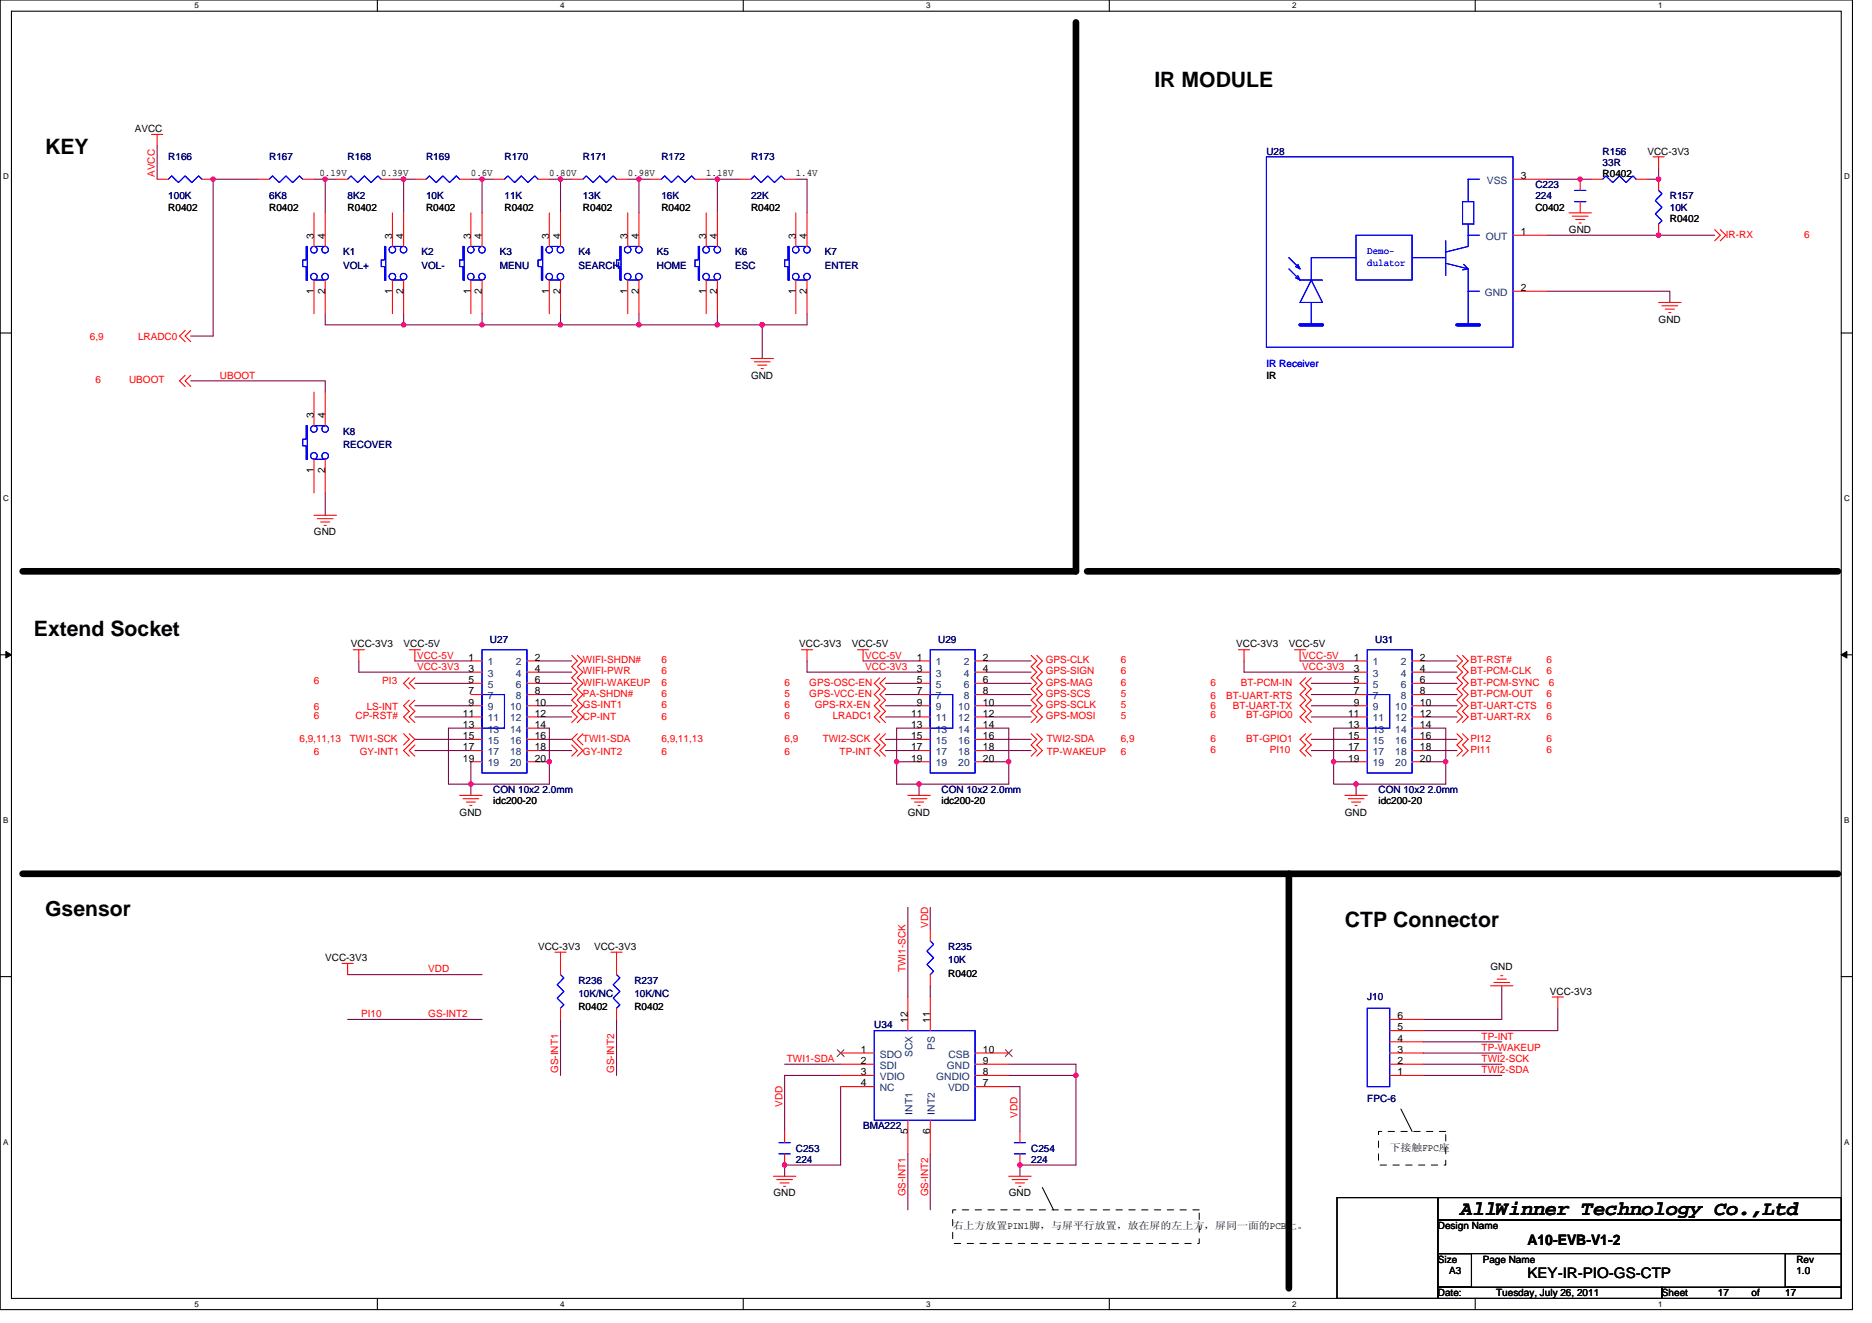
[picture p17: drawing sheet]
<svg xmlns="http://www.w3.org/2000/svg" width="297mm" height="210mm" viewBox="0 0 297 210" stroke-linecap="round" stroke-linejoin="round" font-family="sans-serif">
<defs><g id="words">
<g font-size="3.4">
<text x="183.2" y="13.8">IR MODULE</text>
<text x="7.2" y="24.4">KEY</text>
<text x="5.4" y="100.9">Extend Socket</text>
<text x="7.2" y="145.4">Gsensor</text>
<text x="213.4" y="147.1">CTP Connector</text>
</g>
<text font-size="3.2" x="231.7" y="192.8">AllWinner Technology Co.,Ltd</text>
<g font-size="2.3">
<text x="242.4" y="197.5">A10-EVB-V1-2</text>
<text x="242.4" y="202.8">KEY-IR-PIO-GS-CTP</text>
</g>
<g font-size="1.6">
<text x="21.4" y="21">AVCC</text>
<text x="50.7" y="27.9">0.19V</text>
<text x="60.5" y="27.9">0.39V</text>
<text x="74.7" y="27.9">0.6V</text>
<text x="87.2" y="27.9">0.80V</text>
<text x="99.6" y="27.9">0.98V</text>
<text x="112.1" y="27.9">1.18V</text>
<text x="126.3" y="27.9">1.4V</text>
<text x="241.3" y="28.4">3</text>
<text x="254.3" y="28.1">R0402</text>
<text x="261.4" y="24.5">VCC-3V3</text>
<text x="26.7" y="33.4">R0402</text>
<text x="42.7" y="33.4">R0402</text>
<text x="55.2" y="33.4">R0402</text>
<text x="67.6" y="33.4">R0402</text>
<text x="80" y="33.4">R0402</text>
<text x="92.5" y="33.4">R0402</text>
<text x="104.9" y="33.4">R0402</text>
<text x="119.2" y="33.4">R0402</text>
<text x="243.6" y="33.4">C0402</text>
<text x="265" y="35.2">R0402</text>
<text x="49.8" y="37.9" transform="rotate(-90 49.8 37.9)">3</text>
<text x="51.6" y="37.9" transform="rotate(-90 51.6 37.9)">4</text>
<text x="62.2" y="37.9" transform="rotate(-90 62.2 37.9)">3</text>
<text x="64" y="37.9" transform="rotate(-90 64 37.9)">4</text>
<text x="74.7" y="37.9" transform="rotate(-90 74.7 37.9)">3</text>
<text x="76.5" y="37.9" transform="rotate(-90 76.5 37.9)">4</text>
<text x="87.1" y="37.9" transform="rotate(-90 87.1 37.9)">3</text>
<text x="88.9" y="37.9" transform="rotate(-90 88.9 37.9)">4</text>
<text x="99.6" y="37.9" transform="rotate(-90 99.6 37.9)">3</text>
<text x="101.4" y="37.9" transform="rotate(-90 101.4 37.9)">4</text>
<text x="112" y="37.9" transform="rotate(-90 112 37.9)">3</text>
<text x="113.8" y="37.9" transform="rotate(-90 113.8 37.9)">4</text>
<text x="126.3" y="37.9" transform="rotate(-90 126.3 37.9)">3</text>
<text x="128" y="37.9" transform="rotate(-90 128 37.9)">4</text>
<text x="241.3" y="37.3">1</text>
<text x="249" y="37">GND</text>
<text x="49.8" y="46.6" transform="rotate(-90 49.8 46.6)">1</text>
<text x="51.6" y="46.6" transform="rotate(-90 51.6 46.6)">2</text>
<text x="62.2" y="46.6" transform="rotate(-90 62.2 46.6)">1</text>
<text x="64" y="46.6" transform="rotate(-90 64 46.6)">2</text>
<text x="74.7" y="46.6" transform="rotate(-90 74.7 46.6)">1</text>
<text x="76.5" y="46.6" transform="rotate(-90 76.5 46.6)">2</text>
<text x="87.1" y="46.6" transform="rotate(-90 87.1 46.6)">1</text>
<text x="88.9" y="46.6" transform="rotate(-90 88.9 46.6)">2</text>
<text x="99.6" y="46.6" transform="rotate(-90 99.6 46.6)">1</text>
<text x="101.4" y="46.6" transform="rotate(-90 101.4 46.6)">2</text>
<text x="112" y="46.6" transform="rotate(-90 112 46.6)">1</text>
<text x="113.8" y="46.6" transform="rotate(-90 113.8 46.6)">2</text>
<text x="126.3" y="46.6" transform="rotate(-90 126.3 46.6)">1</text>
<text x="128" y="46.6" transform="rotate(-90 128 46.6)">2</text>
<text x="241.3" y="46.2">2</text>
<text x="263.2" y="51.2">GND</text>
<text x="119.2" y="60.1">GND</text>
<text x="201" y="60.1">IR</text>
<text x="49.8" y="66.3" transform="rotate(-90 49.8 66.3)">3</text>
<text x="51.6" y="66.3" transform="rotate(-90 51.6 66.3)">4</text>
<text x="49.8" y="75.1" transform="rotate(-90 49.8 75.1)">1</text>
<text x="51.6" y="75.1" transform="rotate(-90 51.6 75.1)">2</text>
<text x="49.8" y="85">GND</text>
<text x="55.7" y="102.8">VCC-3V3</text>
<text x="64" y="102.8">VCC-5V</text>
<text x="74.4" y="104.9">1</text>
<text x="74.4" y="106.7">3</text>
<text x="84.9" y="104.9">2</text>
<text x="84.9" y="106.7">4</text>
<text x="126.8" y="102.8">VCC-3V3</text>
<text x="135.2" y="102.8">VCC-5V</text>
<text x="145.5" y="104.9">1</text>
<text x="145.5" y="106.7">3</text>
<text x="156" y="104.9">2</text>
<text x="156" y="106.7">4</text>
<text x="196.1" y="102.8">VCC-3V3</text>
<text x="204.5" y="102.8">VCC-5V</text>
<text x="214.8" y="104.9">1</text>
<text x="214.8" y="106.7">3</text>
<text x="225.3" y="104.9">2</text>
<text x="225.3" y="106.7">4</text>
<text x="73.5" y="113.8">11</text>
<text x="74.4" y="108.4">5</text>
<text x="74.4" y="110.2">7</text>
<text x="74.4" y="112">9</text>
<text x="84.9" y="112">10</text>
<text x="84.9" y="113.8">12</text>
<text x="84.9" y="108.4">6</text>
<text x="84.9" y="110.2">8</text>
<text x="144.6" y="113.8">11</text>
<text x="145.5" y="108.4">5</text>
<text x="145.5" y="110.2">7</text>
<text x="145.5" y="112">9</text>
<text x="156" y="112">10</text>
<text x="156" y="113.8">12</text>
<text x="156" y="108.4">6</text>
<text x="156" y="110.2">8</text>
<text x="213.9" y="113.8">11</text>
<text x="214.8" y="108.4">5</text>
<text x="214.8" y="110.2">7</text>
<text x="214.8" y="112">9</text>
<text x="225.3" y="112">10</text>
<text x="225.3" y="113.8">12</text>
<text x="225.3" y="108.4">6</text>
<text x="225.3" y="110.2">8</text>
<text x="73.5" y="115.5">13</text>
<text x="73.5" y="117.3">15</text>
<text x="73.5" y="119.1">17</text>
<text x="84.9" y="115.5">14</text>
<text x="84.9" y="117.3">16</text>
<text x="84.9" y="119.1">18</text>
<text x="144.6" y="115.5">13</text>
<text x="144.6" y="117.3">15</text>
<text x="144.6" y="119.1">17</text>
<text x="156" y="115.5">14</text>
<text x="156" y="117.3">16</text>
<text x="156" y="119.1">18</text>
<text x="213.9" y="115.5">13</text>
<text x="213.9" y="117.3">15</text>
<text x="213.9" y="119.1">17</text>
<text x="225.3" y="115.5">14</text>
<text x="225.3" y="117.3">16</text>
<text x="225.3" y="119.1">18</text>
<text x="73.5" y="120.9">19</text>
<text x="84.9" y="120.9">20</text>
<text x="144.6" y="120.9">19</text>
<text x="156" y="120.9">20</text>
<text x="213.9" y="120.9">19</text>
<text x="225.3" y="120.9">20</text>
<text x="72.9" y="129.4">GND</text>
<text x="78.3" y="127.7">idc200-20</text>
<text x="144.1" y="129.4">GND</text>
<text x="149.4" y="127.7">idc200-20</text>
<text x="213.4" y="129.4">GND</text>
<text x="218.7" y="127.7">idc200-20</text>
<text x="51.6" y="152.5">VCC-3V3</text>
<text x="85.4" y="150.8">VCC-3V3</text>
<text x="94.3" y="150.8">VCC-3V3</text>
<text x="150.4" y="155">R0402</text>
<text x="236.5" y="154">GND</text>
<text x="91.8" y="160.4">R0402</text>
<text x="100.7" y="160.4">R0402</text>
<text x="221.8" y="161.8">6</text>
<text x="245.9" y="157.9">VCC-3V3</text>
<text x="136.6" y="167.1">1</text>
<text x="144" y="162.3" transform="rotate(-90 144 162.3)">12</text>
<text x="147.6" y="162.3" transform="rotate(-90 147.6 162.3)">11</text>
<text x="156" y="167.1">10</text>
<text x="221.8" y="167.1">3</text>
<text x="221.8" y="165.3">4</text>
<text x="221.8" y="163.6">5</text>
<text x="136.6" y="168.9">2</text>
<text x="136.6" y="170.7">3</text>
<text x="136.6" y="172.4">4</text>
<text x="156" y="168.9">9</text>
<text x="156" y="170.7">8</text>
<text x="156" y="172.4">7</text>
<text x="221.8" y="170.7">1</text>
<text x="221.8" y="168.9">2</text>
<text x="144" y="180" transform="rotate(-90 144 180)">5</text>
<text x="147.6" y="180" transform="rotate(-90 147.6 180)">6</text>
<text x="220.5" y="182.6">下接触FPC座</text>
<text x="122.7" y="189.9">GND</text>
<text x="160.1" y="189.9">GND</text>
<text x="151.2" y="195.1">右上方放置PIN1脚，与屏平行放置，放在屏的左上方，屏同一面的PCB上。</text>
<text x="228.2" y="195.1">Design Name</text>
<text x="228.2" y="200.4">Size</text>
<text x="229.9" y="202.2">A3</text>
<text x="235.3" y="200.4">Page Name</text>
<text x="285" y="200.4">Rev</text>
<text x="285" y="202.2">1.0</text>
<text x="228.2" y="205.7">Date:</text>
<text x="237.4" y="205.7">Tuesday, July 26, 2011</text>
<text x="263.7" y="205.7">Sheet</text>
<text x="272.6" y="205.7">17</text>
<text x="277.9" y="205.7">of</text>
<text x="283.3" y="205.7">17</text>
</g>
<g font-size="1.6" fill="#f00">
<text x="24.6" y="28.1" transform="rotate(-90 24.6 28.1)">AVCC</text>
<text x="273.9" y="37.7">IR-RX</text>
<text x="286.3" y="37.7">6</text>
<text x="14.3" y="54">6,9</text>
<text x="21.9" y="54">LRADC0</text>
<text x="15.2" y="60.8">6</text>
<text x="20.5" y="60.8">UBOOT</text>
<text x="34.9" y="60.1">UBOOT</text>
<text x="66.2" y="106.3">VCC-3V3</text>
<text x="66.2" y="104.5">VCC-5V</text>
<text x="92.5" y="107">WIFI-PWR</text>
<text x="92.5" y="105.3">WIFI-SHDN#</text>
<text x="104.9" y="105.3">6</text>
<text x="104.9" y="107">6</text>
<text x="137.3" y="106.3">VCC-3V3</text>
<text x="137.3" y="104.5">VCC-5V</text>
<text x="165.9" y="105.3">GPS-CLK</text>
<text x="165.9" y="107">GPS-SIGN</text>
<text x="177.8" y="105.3">6</text>
<text x="177.8" y="107">6</text>
<text x="206.6" y="106.3">VCC-3V3</text>
<text x="206.6" y="104.5">VCC-5V</text>
<text x="233.3" y="107">BT-PCM-CLK</text>
<text x="233.3" y="105.3">BT-RST#</text>
<text x="245.4" y="107">6</text>
<text x="245.4" y="105.3">6</text>
<text x="49.8" y="112.7">6</text>
<text x="49.8" y="108.6">6</text>
<text x="58.2" y="112.7">LS-INT</text>
<text x="60.7" y="108.6">PI3</text>
<text x="92.5" y="110.6">PA-SHDN#</text>
<text x="92.5" y="108.8">WIFI-WAKEUP</text>
<text x="92.5" y="112.4">GS-INT1</text>
<text x="104.9" y="110.6">6</text>
<text x="104.9" y="108.8">6</text>
<text x="104.9" y="112.4">6</text>
<text x="124.5" y="108.8">6</text>
<text x="124.5" y="110.6">5</text>
<text x="124.5" y="112.4">6</text>
<text x="128.4" y="108.8">GPS-OSC-EN</text>
<text x="128.4" y="110.6">GPS-VCC-EN</text>
<text x="129.3" y="112.4">GPS-RX-EN</text>
<text x="165.9" y="108.8">GPS-MAG</text>
<text x="165.9" y="112.4">GPS-SCLK</text>
<text x="165.9" y="110.6">GPS-SCS</text>
<text x="177.8" y="108.8">6</text>
<text x="177.8" y="112.4">5</text>
<text x="177.8" y="110.6">5</text>
<text x="192.1" y="112.5">6</text>
<text x="192.1" y="114">6</text>
<text x="192.1" y="110.9">6</text>
<text x="192.1" y="108.8">6</text>
<text x="194.6" y="110.9">BT-UART-RTS</text>
<text x="195.6" y="112.5">BT-UART-TX</text>
<text x="196.9" y="108.8">BT-PCM-IN</text>
<text x="197.8" y="114">BT-GPIO0</text>
<text x="233.3" y="112.5">BT-UART-CTS</text>
<text x="233.3" y="108.8">BT-PCM-SYNC</text>
<text x="233.3" y="110.6">BT-PCM-OUT</text>
<text x="245.4" y="112.5">6</text>
<text x="245.4" y="110.6">6</text>
<text x="245.8" y="108.8">6</text>
<text x="47.5" y="117.7">6,9,11,13</text>
<text x="49.8" y="114.2">6</text>
<text x="49.8" y="119.8">6</text>
<text x="55.5" y="117.7">TWI1-SCK</text>
<text x="56.4" y="114.2">CP-RST#</text>
<text x="57.1" y="119.8">GY-INT1</text>
<text x="92.5" y="117.7">TWI1-SDA</text>
<text x="92.5" y="119.8">GY-INT2</text>
<text x="92.5" y="114.3">CP-INT</text>
<text x="104.9" y="117.7">6,9,11,13</text>
<text x="104.9" y="114.3">6</text>
<text x="104.9" y="119.8">6</text>
<text x="124.5" y="117.7">6,9</text>
<text x="124.5" y="114.2">6</text>
<text x="124.5" y="119.8">6</text>
<text x="130.6" y="117.7">TWI2-SCK</text>
<text x="132.1" y="114.2">LRADC1</text>
<text x="133.2" y="119.8">TP-INT</text>
<text x="165.9" y="114.2">GPS-MOSI</text>
<text x="166.1" y="119.8">TP-WAKEUP</text>
<text x="166.1" y="117.7">TWI2-SDA</text>
<text x="177.8" y="114.2">5</text>
<text x="177.8" y="119.8">6</text>
<text x="177.8" y="117.7">6,9</text>
<text x="192.1" y="117.7">6</text>
<text x="192.1" y="119.5">6</text>
<text x="197.8" y="117.7">BT-GPIO1</text>
<text x="201.5" y="119.5">PI10</text>
<text x="233.3" y="117.7">PI12</text>
<text x="233.3" y="114.3">BT-UART-RX</text>
<text x="233.3" y="119.5">PI11</text>
<text x="245.4" y="117.7">6</text>
<text x="245.4" y="114.3">6</text>
<text x="245.4" y="119.5">6</text>
<text x="147.3" y="147.2" transform="rotate(-90 147.3 147.2)">VDD</text>
<text x="68" y="154.3">VDD</text>
<text x="143.7" y="154.3" transform="rotate(-90 143.7 154.3)">TWI1-SCK</text>
<text x="57.3" y="161.4">PI10</text>
<text x="68" y="161.4">GS-INT2</text>
<text x="235.1" y="165">TP-INT</text>
<text x="235.1" y="166.8">TP-WAKEUP</text>
<text x="88.6" y="170.3" transform="rotate(-90 88.6 170.3)">GS-INT1</text>
<text x="97.5" y="170.3" transform="rotate(-90 97.5 170.3)">GS-INT2</text>
<text x="124.9" y="168.6">TWI1-SDA</text>
<text x="235.1" y="170.3">TWI2-SDA</text>
<text x="235.1" y="168.6">TWI2-SCK</text>
<text x="124.1" y="175.7" transform="rotate(-90 124.1 175.7)">VDD</text>
<text x="161.5" y="177.4" transform="rotate(-90 161.5 177.4)">VDD</text>
<text x="143.7" y="189.9" transform="rotate(-90 143.7 189.9)">GS-INT1</text>
<text x="147.3" y="189.9" transform="rotate(-90 147.3 189.9)">GS-INT2</text>
</g>
<g font-size="1.6" fill="#000080">
<text x="26.7" y="25.4">R166</text>
<text x="42.7" y="25.4">R167</text>
<text x="55.2" y="25.4">R168</text>
<text x="67.6" y="25.4">R169</text>
<text x="80" y="25.4">R170</text>
<text x="92.5" y="25.4">R171</text>
<text x="104.9" y="25.4">R172</text>
<text x="119.2" y="25.4">R173</text>
<text x="201" y="24.5">U28</text>
<text x="243.6" y="29.9">C223</text>
<text x="254.3" y="24.5">R156</text>
<text x="254.3" y="26.3">33R</text>
<text x="26.7" y="31.6">100K</text>
<text x="42.7" y="31.6">6K8</text>
<text x="55.2" y="31.6">8K2</text>
<text x="67.6" y="31.6">10K</text>
<text x="80" y="31.6">11K</text>
<text x="92.5" y="31.6">13K</text>
<text x="104.9" y="31.6">16K</text>
<text x="119.2" y="31.6">22K</text>
<text x="243.6" y="31.6">224</text>
<text x="265" y="31.6">R157</text>
<text x="265" y="33.4">10K</text>
<text x="54.4" y="40.5">K1</text>
<text x="66.9" y="40.5">K2</text>
<text x="79.3" y="40.5">K3</text>
<text x="91.8" y="40.5">K4</text>
<text x="104.2" y="40.5">K5</text>
<text x="116.7" y="40.5">K6</text>
<text x="130.9" y="40.5">K7</text>
<text x="54.4" y="42.7">VOL+</text>
<text x="66.9" y="42.7">VOL-</text>
<text x="79.3" y="42.7">MENU</text>
<text x="91.8" y="42.7">SEARCH</text>
<text x="104.2" y="42.7">HOME</text>
<text x="116.7" y="42.7">ESC</text>
<text x="130.9" y="42.7">ENTER</text>
<text x="54.4" y="69">K8</text>
<text x="54.4" y="71.1">RECOVER</text>
<text x="77.7" y="102">U27</text>
<text x="148.9" y="102">U29</text>
<text x="218.2" y="102">U31</text>
<text x="78.3" y="125.9">CON 10x2 2.0mm</text>
<text x="149.4" y="125.9">CON 10x2 2.0mm</text>
<text x="218.7" y="125.9">CON 10x2 2.0mm</text>
<text x="150.4" y="150.8">R235</text>
<text x="150.4" y="152.9">10K</text>
<text x="91.8" y="156.1">R236</text>
<text x="91.8" y="158.2">10K/NC</text>
<text x="100.7" y="156.1">R237</text>
<text x="100.7" y="158.2">10K/NC</text>
<text x="217" y="158.8">J10</text>
<text x="138.7" y="163.2">U34</text>
<text x="136.9" y="179.2">BMA222</text>
<text x="217" y="174.9">FPC-6</text>
<text x="126.3" y="182.8">C253</text>
<text x="126.3" y="184.6">224</text>
<text x="163.6" y="182.8">C254</text>
<text x="163.6" y="184.6">224</text>
</g>
<g font-size="1.6" fill="#004080">
<text x="235.9" y="29.2">VSS</text>
<text x="235.8" y="38.1">OUT</text>
<text x="235.6" y="46.9">GND</text>
<text x="77.4" y="105.6">1</text>
<text x="77.4" y="107.4">3</text>
<text x="81.8" y="105.6">2</text>
<text x="81.8" y="107.4">4</text>
<text x="148.5" y="105.6">1</text>
<text x="148.5" y="107.4">3</text>
<text x="152.9" y="105.6">2</text>
<text x="152.9" y="107.4">4</text>
<text x="217.8" y="105.6">1</text>
<text x="217.8" y="107.4">3</text>
<text x="222.3" y="105.6">2</text>
<text x="222.3" y="107.4">4</text>
<text x="77.4" y="109.2">5</text>
<text x="77.4" y="111">7</text>
<text x="77.4" y="112.7">9</text>
<text x="80.9" y="112.7">10</text>
<text x="81.8" y="109.2">6</text>
<text x="81.8" y="111">8</text>
<text x="148.5" y="109.2">5</text>
<text x="148.5" y="111">7</text>
<text x="148.5" y="112.7">9</text>
<text x="152.1" y="112.7">10</text>
<text x="152.9" y="109.2">6</text>
<text x="152.9" y="111">8</text>
<text x="217.8" y="109.2">5</text>
<text x="217.8" y="111">7</text>
<text x="217.8" y="112.7">9</text>
<text x="221.4" y="112.7">10</text>
<text x="222.3" y="109.2">6</text>
<text x="222.3" y="111">8</text>
<text x="77.4" y="114.5">11</text>
<text x="77.4" y="116.3">13</text>
<text x="77.4" y="118.1">15</text>
<text x="77.4" y="119.8">17</text>
<text x="80.9" y="114.5">12</text>
<text x="80.9" y="116.3">14</text>
<text x="80.9" y="118.1">16</text>
<text x="80.9" y="119.8">18</text>
<text x="148.5" y="114.5">11</text>
<text x="148.5" y="116.3">13</text>
<text x="148.5" y="118.1">15</text>
<text x="148.5" y="119.8">17</text>
<text x="152.1" y="114.5">12</text>
<text x="152.1" y="116.3">14</text>
<text x="152.1" y="118.1">16</text>
<text x="152.1" y="119.8">18</text>
<text x="217.8" y="114.5">11</text>
<text x="217.8" y="116.3">13</text>
<text x="217.8" y="118.1">15</text>
<text x="217.8" y="119.8">17</text>
<text x="221.4" y="114.5">12</text>
<text x="221.4" y="116.3">14</text>
<text x="221.4" y="118.1">16</text>
<text x="221.4" y="119.8">18</text>
<text x="77.4" y="121.6">19</text>
<text x="80.9" y="121.6">20</text>
<text x="148.5" y="121.6">19</text>
<text x="152.1" y="121.6">20</text>
<text x="217.8" y="121.6">19</text>
<text x="221.4" y="121.6">20</text>
<text x="139.6" y="167.9">SDO</text>
<text x="144.8" y="167.8" transform="rotate(-90 144.8 167.8)">SCX</text>
<text x="148.4" y="166.6" transform="rotate(-90 148.4 166.6)">PS</text>
<text x="150.5" y="167.9">CSB</text>
<text x="139.6" y="169.6">SDI</text>
<text x="139.6" y="171.4">VDIO</text>
<text x="139.6" y="173.2">NC</text>
<text x="148.6" y="171.4">GNDIO</text>
<text x="150.3" y="169.6">GND</text>
<text x="150.4" y="173.2">VDD</text>
<text x="144.8" y="176.9" transform="rotate(-90 144.8 176.9)">INT1</text>
<text x="148.4" y="176.9" transform="rotate(-90 148.4 176.9)">INT2</text>
</g>
<g font-size="1.6" fill="#00f">
<text x="217" y="40.4">Demo-</text>
<text x="217" y="42.1">dulator</text>
<text x="201" y="58.3">IR Receiver</text>
</g>
<g font-size="1.3">
<text x="30.8" y="1.3">5</text>
<text x="88.9" y="1.3">4</text>
<text x="147" y="1.3">3</text>
<text x="205" y="1.3">2</text>
<text x="263.1" y="1.3">1</text>
<text x=".5" y="28.4">D</text>
<text x="292.6" y="28.4">D</text>
<text x=".5" y="79.5">C</text>
<text x="292.6" y="79.5">C</text>
<text x=".5" y="130.6">B</text>
<text x="292.6" y="130.6">B</text>
<text x=".5" y="181.7">A</text>
<text x="292.6" y="181.7">A</text>
<text x="30.8" y="207.4">5</text>
<text x="88.9" y="207.4">4</text>
<text x="147" y="207.4">3</text>
<text x="205" y="207.4">2</text>
<text x="263.1" y="207.4">1</text>
</g>
</g></defs>
<path d="M0 0h293.9v207.9h-293.9zM1.8 1.8h290.4v204.3h-290.4z" fill="none" stroke="#000" stroke-width=".17"/>
<g fill="#fff">
<path d="M30.8 .2h.7v1.4h-.7z"/>
<path d="M30.8 206.3h.7v1.4h-.7z"/>
</g>
<path d="M59.9 0v1.8M59.9 206.1v1.8" fill="none" stroke="#000" stroke-width=".17"/>
<g fill="#fff">
<path d="M88.9 .2h.7v1.4h-.7z"/>
<path d="M88.9 206.3h.7v1.4h-.7z"/>
</g>
<path d="M117.9 0v1.8M117.9 206.1v1.8" fill="none" stroke="#000" stroke-width=".17"/>
<g fill="#fff">
<path d="M147 .2h.7v1.4h-.7z"/>
<path d="M147 206.3h.7v1.4h-.7z"/>
</g>
<path d="M176 0v1.8M176 206.1v1.8" fill="none" stroke="#000" stroke-width=".17"/>
<g fill="#fff">
<path d="M205 .2h.7v1.4h-.7z"/>
<path d="M205 206.3h.7v1.4h-.7z"/>
</g>
<path d="M234.1 0v1.8M234.1 206.1v1.8" fill="none" stroke="#000" stroke-width=".17"/>
<g fill="#fff">
<path d="M263.1 .2h.7v1.4h-.7z"/>
<path d="M263.1 206.3h.7v1.4h-.7z"/>
<path d="M.5 27.3h.9v1.4h-.9z"/>
<path d="M292.6 27.3h.9v1.4h-.9z"/>
<path d="M.5 78.4h.9v1.4h-.9z"/>
<path d="M292.6 78.4h.9v1.4h-.9z"/>
</g>
<path d="M0 52.9h1.8M292.2 52.9h1.7" fill="none" stroke="#000" stroke-width=".17"/>
<g fill="#fff">
<path d="M.5 129.5h.8v1.4h-.8z"/>
<path d="M292.6 129.5h.9v1.4h-.9z"/>
</g>
<path d="M0 103.9h1.8M292.2 103.9h1.7" fill="none" stroke="#000" stroke-width=".17"/>
<path d="M.9 103.4l.9 .5-.9 .5zM292.2 103.9l.8-.5v1z" fill="#000" stroke="#000" stroke-width=".16"/>
<g fill="#fff">
<path d="M.5 180.5h.8v1.4h-.8z"/>
<path d="M292.6 180.5h.9v1.4h-.9z"/>
</g>
<path d="M0 155h1.8M292.2 155h1.7M222.3 176l1.8 3.6M165.4 188.5l1.8 3.5M212.2 190.1h16v16h-16zM228.2 190.1h64v3.5h-64zM228.2 193.6h64v5.4h-64zM228.2 199h5.3v5.3h-5.3zM283.3 199h8.9v5.3h-8.9zM228.2 204.3h35.5v1.8h-35.5zM263.7 204.3h28.5v1.8h-28.5z" fill="none" stroke="#000" stroke-width=".17"/>
<g fill="none" stroke="#800040" stroke-width=".17">
<path d="M24.9 23.1v5.3M40.9 28.4h-7.1v24.9h-3.5M49.8 28.4h1.8M51.6 28.4v5.4M51.6 28.4h1.8M62.3 28.4h1.7M64 28.4v5.4M64 28.4h1.8M74.7 28.4h1.8v5.4M76.5 28.4h1.8M87.2 28.4h1.7M88.9 28.4v5.4"/>
<path d="M88.9 28.4h1.8M99.6 28.4h1.8v5.4M101.4 28.4h1.8M112.1 28.4h1.7M113.8 28.4v5.4M113.8 28.4h3.6M126.3 28.4h1.8v5.4M245.4 28.4h7.1M245.4 37.3h26.7M263.2 26.7v1.7h-1.8M51.6 49.8v1.8h12.4M64 51.6h12.5"/>
<path d="M64 49.8v1.8M76.5 51.6h12.4M76.5 49.8v1.8M88.9 49.8v1.8M88.9 51.6h12.5M101.4 51.6h12.4M101.4 49.8v1.8M113.8 49.8v1.8M113.8 51.6h7.1M120.9 51.6v5.3M128.1 49.8v1.8h-7.2M245.4 46.2h19.6v1.8"/>
<path d="M30.3 60.5h21.3v1.7M51.6 78.2v3.6M56.9 104.9v1.8h17.8M65.8 104.9h8.9M65.8 112h8.9M65.8 113.8h8.9M65.8 117.3h8.9M65.8 119.1h8.9M65.8 108.5h8.9M74.7 115.6h-3.5v8.9h3.5M85.4 115.6h1.8v5.3M85.4 104.9h5.3"/>
<path d="M85.4 106.7h5.3M85.4 108.5h5.3M85.4 110.2h5.3M85.4 113.8h5.3M85.4 117.3h5.3M85.4 119.1h5.3M85.4 112h5.3M128.1 104.9v1.8h17.7M136.9 104.9h8.9M140.5 108.5h5.3M140.5 110.2h5.3M140.5 112h5.3"/>
<path d="M140.5 113.8h5.3M140.5 119.1h5.3M140.5 117.3h5.3M145.8 115.6h-3.5v5.3M156.5 110.2h7.1M156.5 112h7.1M156.5 113.8h7.1M156.5 119.1h7.1M156.5 115.6h3.6v5.3M156.5 106.7h7.1M156.5 108.5h7.1M156.5 104.9h7.1"/>
<path d="M156.5 117.3h7.1M197.4 104.9v1.8h17.8M206.3 104.9h8.9M208.1 108.5h7.1M208.1 110.2h7.1M208.1 112h7.1M208.1 113.8h7.1M208.1 117.3h7.1M208.1 119.1h7.1M215.2 115.6h-3.6v5.3M225.8 104.9h5.4M225.8 106.7h5.4"/>
<path d="M225.8 108.5h5.4M225.8 110.2h5.4M225.8 112h5.4M225.8 113.8h5.4M225.8 117.3h5.4M225.8 119.1h5.4M225.8 115.6h3.6v5.3M74.7 124.5v1.7M74.7 120.9v3.6M85.4 120.9h1.8M87.2 120.9v3.6h-12.5M142.3 120.9v3.6h3.5"/>
<path d="M142.3 120.9h3.5M145.8 124.5v1.7M156.5 120.9h3.6M160.1 120.9v3.6h-14.3M211.6 120.9v3.6h3.6M211.6 120.9h3.6M215.2 124.5v1.7M225.8 120.9h3.6M229.4 120.9v3.6h-14.2M55.2 154.7h21.3M144.1 144v14.2M147.6 156.5v1.7"/>
<path d="M147.6 144v3.6M238.3 156.5v5.3h-12.5M55.2 161.8h21.3M88.9 161.8v8.9M97.8 161.8v8.9M124.5 168.9h8.9M133.4 170.7h-8.9v8.9M133.4 172.5v12.4h-8.9v1.8M160.1 168.9h10.6v1.8M160.1 170.7h10.6M160.1 172.5h1.7v7.1M170.7 170.7v14.2h-8.9v1.8"/>
<path d="M225.8 170.7h12.5M225.8 165.4h12.5M225.8 167.1h12.5M225.8 168.9h12.5M247.2 160v3.6h-21.4M144.1 183.1v8.9M147.6 183.1v8.9"/>
</g>
<g fill="#f0f" stroke="#f0f" stroke-width=".17">
<circle cx="263.2" cy="28.4" r=".35"/>
<circle cx="250.7" cy="28.4" r=".35"/>
<circle cx="263.2" cy="37.3" r=".35"/>
<circle cx="113.8" cy="28.4" r=".35"/>
<circle cx="33.8" cy="28.4" r=".35"/>
<circle cx="88.9" cy="28.4" r=".35"/>
<circle cx="76.5" cy="28.4" r=".35"/>
<circle cx="51.6" cy="28.4" r=".35"/>
<circle cx="64" cy="28.4" r=".35"/>
<circle cx="101.4" cy="28.4" r=".35"/>
<circle cx="145.8" cy="124.4" r=".35"/>
<circle cx="160" cy="120.9" r=".35"/>
<circle cx="74.7" cy="124.4" r=".35"/>
<circle cx="87.1" cy="120.9" r=".35"/>
<circle cx="215.2" cy="124.4" r=".35"/>
<circle cx="229.4" cy="120.9" r=".35"/>
<circle cx="211.6" cy="120.9" r=".35"/>
<circle cx="88.9" cy="51.5" r=".35"/>
<circle cx="76.5" cy="51.5" r=".35"/>
<circle cx="64" cy="51.5" r=".35"/>
<circle cx="120.9" cy="51.5" r=".35"/>
<circle cx="113.8" cy="51.5" r=".35"/>
<circle cx="101.4" cy="51.5" r=".35"/>
<circle cx="142.3" cy="120.9" r=".35"/>
<circle cx="161.8" cy="184.9" r=".35"/>
<circle cx="170.7" cy="170.7" r=".35"/>
<circle cx="124.5" cy="184.9" r=".35"/>
</g>
<g fill="none" stroke="#f00" stroke-width=".17">
<path d="M24 21.3h1.8M24.9 28.4h1.8M24.9 21.3v1.8M32 28.4h1.8M40.9 28.4h1.8M48 28.4h1.8M49.8 33.8v5.3M51.6 33.8v5.3M53.4 28.4h1.8M60.5 28.4h1.8M62.3 33.8v5.3M64 33.8v5.3"/>
<path d="M65.8 28.4h1.8M72.9 28.4h1.8M74.7 33.8v5.3M76.5 33.8v5.3M78.3 28.4h1.7M85.4 28.4h1.8M87.2 33.8v5.3M88.9 33.8v5.3M90.7 28.4h1.8M97.8 28.4h1.8M99.6 33.8v5.3M101.4 33.8v5.3"/>
<path d="M103.2 28.4h1.7M110.3 28.4h1.8M112.1 33.8v5.3M113.8 33.8v5.3M117.4 28.4h1.8M124.5 28.4h1.8M126.3 33.8v5.3M128.1 33.8v5.3M240.1 28.4h5.3M240.1 37.3h5.3M249 33.8h3.5M249.5 34.3h2.5"/>
<path d="M250 34.8h1.5M250.6 35.4h.3M250.7 28.4v1.8M250.7 32v1.8M252.5 28.4h1.8M259.6 28.4h1.8M262.3 24.9h1.8M263.2 24.9v1.8M263.2 28.4v1.8M263.2 35.6v1.7M272.1 36.4l.9 .9-.9 .9M273 36.4l.9 .9-.9 .9"/>
<path d="M29.4 52.5l-.9 .8 .9 .9M29.4 59.6l-.9 .9 .9 .8M30.3 52.5l-.9 .8 .9 .9M30.3 59.6l-.9 .9 .9 .8M49.8 44.4v5.4M51.6 44.4v5.4M62.3 44.4v5.4M64 44.4v5.4M74.7 44.4v5.4M76.5 44.4v5.4M87.2 44.4v5.4M88.9 44.4v5.4"/>
<path d="M99.6 44.4v5.4M101.4 44.4v5.4M112.1 44.4v5.4M113.8 44.4v5.4M119.2 56.9h3.5M119.7 57.4h2.5M120.2 58h1.5M120.8 58.5h.3M126.3 44.4v5.4M128.1 44.4v5.4M240.1 46.2h5.3M263.2 48h3.5"/>
<path d="M263.7 48.5h2.5M264.2 49.1h1.5M264.8 49.6h.3M49.8 62.2v5.4M49.8 72.9v5.3M51.6 62.2v5.4M51.6 72.9v5.3M49.8 81.8h3.6M50.4 82.3h2.4M50.9 82.8h1.4M51.4 83.4h.4M56 103.1h1.8"/>
<path d="M56.9 103.1v1.8M64 116.5l.9 .8-.9 .9M64.9 111.1l-.9 .9 .9 .9-.9 .9 .9 .9M64.9 107.6l-.9 .9 .9 .8M64.9 103.1h1.8M64.9 116.5l.9 .8-1.8 1.8 .9 .9M65.8 111.1l-.9 .9 .9 .9-.9 .9 .9 .9M65.8 118.2l-.9 .9 .9 .9M65.8 107.6l-.9 .9 .9 .8M65.8 103.1v1.8M74.7 104.9h1.8M74.7 106.7h1.8"/>
<path d="M74.7 108.5h1.8M74.7 110.2h1.8M74.7 112h1.8M74.7 113.8h1.8M74.7 115.6h1.8M74.7 117.3h1.8M74.7 119.1h1.8M83.6 104.9h1.8M83.6 106.7h1.8M83.6 108.5h1.8M83.6 110.2h1.8M83.6 112h1.8"/>
<path d="M83.6 113.8h1.8M83.6 115.6h1.8M83.6 117.3h1.8M83.6 119.1h1.8M90.7 104l.9 .9-.9 .9 .9 .9-.9 .9 .9 .9-.9 .8 .9 .9-.9 .9 .9 .9-.9 .9 .9 .9-.9 .9M90.7 118.2l.9 .9-.9 .9M91.6 116.5l-.9 .8 1.8 1.8-.9 .9M91.6 104l.9 .9-.9 .9 .9 .9-.9 .9 .9 .9-.9 .8 .9 .9-.9 .9 .9 .9-.9 .9 .9 .9-.9 .9M92.5 116.5l-.9 .8 .9 .9M127.2 103.1h1.7M128.1 103.1v1.8M136.1 103.1h1.7"/>
<path d="M136.9 103.1v1.8M139.6 107.6l-.9 .9 .9 .8-.9 .9 .9 .9-.9 .9 .9 .9-.9 .9 .9 .9M139.6 116.5l-.9 .8 .9 .9-.9 .9 .9 .9M140.5 107.6l-.9 .9 .9 .8-.9 .9 .9 .9-.9 .9 .9 .9-.9 .9 .9 .9M140.5 116.5l-.9 .8 .9 .9-.9 .9 .9 .9M145.8 104.9h1.8M145.8 106.7h1.8M145.8 108.5h1.8M145.8 110.2h1.8M145.8 112h1.8M145.8 113.8h1.8M145.8 115.6h1.8"/>
<path d="M145.8 117.3h1.8M145.8 119.1h1.8M154.7 104.9h1.8M154.7 106.7h1.8M154.7 108.5h1.8M154.7 110.2h1.8M154.7 112h1.8M154.7 113.8h1.8M154.7 115.6h1.8M154.7 117.3h1.8M154.7 119.1h1.8M163.6 104l.9 .9-.9 .9 .9 .9-.9 .9 .9 .9-.9 .8 .9 .9-.9 .9 .9 .9-.9 .9 .9 .9-.9 .9"/>
<path d="M163.6 116.5l.9 .8-.9 .9 .9 .9-.9 .9M164.5 104l.9 .9-.9 .9 .9 .9-.9 .9 .9 .9-.9 .8 .9 .9-.9 .9 .9 .9-.9 .9 .9 .9-.9 .9M164.5 116.5l.9 .8-.9 .9 .9 .9-.9 .9M196.5 103.1h1.8M197.4 103.1v1.8M205.4 103.1h1.8M206.3 103.1v1.8M207.2 107.6l-.9 .9 .9 .8-.9 .9 .9 .9-.9 .9 .9 .9-.9 .9 .9 .9M207.2 116.5l-.9 .8 .9 .9-.9 .9 .9 .9M208.1 107.6l-.9 .9 .9 .8-.9 .9 .9 .9-.9 .9 .9 .9-.9 .9 .9 .9M208.1 116.5l-.9 .8 .9 .9-.9 .9 .9 .9M215.2 104.9h1.8"/>
<path d="M215.2 106.7h1.8M215.2 108.5h1.8M215.2 110.2h1.8M215.2 112h1.8M215.2 113.8h1.8M215.2 115.6h1.8M215.2 117.3h1.8M215.2 119.1h1.8M224.1 104.9h1.7M224.1 106.7h1.7M224.1 108.5h1.7M224.1 110.2h1.7"/>
<path d="M224.1 112h1.7M224.1 113.8h1.7M224.1 115.6h1.7M224.1 117.3h1.7M224.1 119.1h1.7M231.2 116.5l.9 .8-.9 .9 .9 .9-.9 .9M231.2 104l.9 .9-.9 .9 .9 .9-.9 .9 .9 .9-.9 .8 .9 .9-.9 .9 .9 .9-.9 .9 .9 .9-.9 .9M232.1 116.5l.9 .8-.9 .9 .9 .9-.9 .9M232.1 104l.9 .9-.9 .9 .9 .9-.9 .9 .9 .9-.9 .8 .9 .9-.9 .9 .9 .9-.9 .9 .9 .9-.9 .9M72.9 126.2h3.6M73.5 126.8h2.5M74 127.3h1.4"/>
<path d="M74.5 127.8h.4M74.7 120.9h1.8M83.6 120.9h1.8M144.1 126.2h3.5M144.6 126.8h2.5M145.1 127.3h1.5M145.7 127.8h.3M145.8 120.9h1.8M154.7 120.9h1.8M213.4 126.2h3.6M213.9 126.8h2.5M214.5 127.3h1.4"/>
<path d="M215 127.8h.3M215.2 120.9h1.8M224.1 120.9h1.7M54.3 152.9h1.7M55.2 152.9v1.8M88.1 151.1h1.7M88.9 151.1v3.6M96.9 151.1h1.8M97.8 151.1v3.6M144.1 158.2v5.4M147.6 147.6v1.8M147.6 154.7v1.8"/>
<path d="M147.6 158.2v5.4M236.5 156.5h3.6M237 155.9h2.5M237.6 155.4h1.4M238.1 154.9h.4M246.3 158.2h1.8M247.2 158.2v1.8M88.9 160v1.8M97.8 160v1.8M124.5 179.6v1.8M133.4 167.1h5.3M133.4 168.9h5.3"/>
<path d="M133.4 170.7h5.3M133.4 172.5h5.3M144.1 177.8v5.3M147.6 177.8v5.3M154.7 167.1h5.4M154.7 168.9h5.4M154.7 170.7h5.4M154.7 172.5h5.4M161.8 179.6v1.8M220.5 167.1h5.3M220.5 168.9h5.3M220.5 170.7h5.3"/>
<path d="M220.5 165.4h5.3M220.5 163.6h5.3M220.5 161.8h5.3M122.7 186.7h3.6M123.3 187.2h2.4M123.8 187.7h1.4M124.3 188.3h.4M124.5 183.1v1.8M160.1 186.7h3.5M160.6 187.2h2.5M161.1 187.7h1.5M161.7 188.3h.3"/>
<path d="M161.8 183.1v1.8"/>
</g>
<path d="M170.7 3.6v87.1h-167.1M172.5 90.7h119.1M3.6 138.7h288M204.5 138.7v65.8" fill="none" stroke="#000" stroke-width="1.1"/>
<path d="M218.7 179.6h10.7v5.3h-10.7zM151.2 192h39.1v5.4h-39.1z" fill="none" stroke="#000" stroke-width=".16" stroke-dasharray="1 1 1 1 1 1 1 1"/>
<g fill="none" stroke="#00f" stroke-width=".17">
<path d="M26.7 28.4l.5-.5 1.1 1.1 1.1-1.1 1 1.1 1.1-1.1 .5 .5M42.7 28.4l.5-.5 1.1 1.1 1.1-1.1 1 1.1 1.1-1.1 .5 .5M48.6 39.1h.2v5.3h-.2v-2.1h-.6v-1h.6zM49.8 39.1h1.8M55.2 28.4l.5-.5 1.1 1.1 1-1.1 1.1 1.1 1.1-1.1 .5 .5M61 39.1h.2v5.3h-.2v-2.1h-.5v-1h.5zM62.3 39.1h1.7M67.6 28.4l.5-.5 1.1 1.1 1.1-1.1 1 1.1 1.1-1.1 .5 .5M73.5 39.1h.2v5.3h-.2v-2.1h-.6v-1h.6zM74.7 39.1h1.8M80 28.4l.6-.5 1.1 1.1 1-1.1 1.1 1.1 1.1-1.1 .5 .5M85.9 39.1h.2v5.3h-.2v-2.1h-.5v-1h.5z"/>
<path d="M87.2 39.1h1.7M92.5 28.4l.5-.5 1.1 1.1 1.1-1.1 1 1.1 1.1-1.1 .5 .5M98.4 39.1h.1v5.3h-.1v-2.1h-.6v-1h.6zM99.6 39.1h1.8M104.9 28.4l.6-.5 1 1.1 1.1-1.1 1.1 1.1 1-1.1 .6 .5M110.8 39.1h.2v5.3h-.2v-2.1h-.5v-1h.5zM112.1 39.1h1.7M119.2 28.4l.5-.5 1.1 1.1 1-1.1 1.1 1.1 1.1-1.1 .5 .5M125 39.1h.2v5.3h-.2v-2.1h-.5v-1h.5zM126.3 39.1h1.8M201 24.9h39.1v30.2h-39.1zM215.2 37.3h8.9v7.1h-8.9z"/>
<path d="M229.4 38.2v5.5M232.1 32h1.7v3.6h-1.7zM233 35.6v3.5l-3.6 .9M233 37.3h1.7M234.7 28.4h-1.7v3.6M249.8 32h1.8M249.8 30.2h1.8M254.3 28.4l.5-.5 1.1 1.1 1.1-1.1 1 1.1 1.1-1.1 .5 .5M263.2 30.2l.5 .6-1 1 1 1.1-1 1.1 1 1-.5 .6M49.8 44.4h1.8M62.3 44.4h1.7M74.7 44.4h1.8"/>
<path d="M87.2 44.4h1.7M99.6 44.4h1.8M112.1 44.4h1.7M126.3 44.4h1.8M204.5 42.7l1.8 1.8M204.5 40.9l1.8 1.8-.4-.7M205.6 42.3l.7 .4M205.6 44.1l.7 .3M205.9 43.7l.4 .7M206.3 44.4h3.5M208.1 44.4l1.7 3.6h-3.5zM208.1 48v3.6"/>
<path d="M215.2 40.9h-7.1v3.5M224.1 40.9h5.3M229.4 41.8l3.6 .9v8.9M232.2 42l.8 .7-.9 .1M233 46.2h1.7M48.6 67.6h.2v5.3h-.2v-2.1h-.6v-1.1h.6zM49.8 72.9h1.8M49.8 67.6h1.8M76.5 103.1h7.1v19.6h-7.1zM76.5 110.2h3.5v5.4h-3.5zM147.6 103.1h7.1v19.6h-7.1zM147.6 110.2h3.6v5.4h-3.6z"/>
<path d="M217 110.2h3.5v5.4h-3.5zM217 103.1h7.1v19.6h-7.1zM88.9 154.7l.6 .5-1.1 1.1 1.1 1.1-1.1 1 1.1 1.1-.6 .5M97.8 154.7l.6 .5-1.1 1.1 1.1 1.1-1.1 1 1.1 1.1-.6 .5M147.6 149.4l.5 .5-1 1.1 1 1-1 1.1 1 1.1-.5 .5M138.7 163.6h16v14.2h-16zM217 160h3.5v12.5h-3.5zM123.6 183.1h1.8M123.6 181.4h1.8M160.9 183.1h1.8M160.9 181.4h1.8"/>
<circle cx="49.8" cy="39.6" r=".52"/>
<circle cx="51.6" cy="39.6" r=".52"/>
<circle cx="62.3" cy="39.6" r=".52"/>
<circle cx="64" cy="39.6" r=".52"/>
<circle cx="74.7" cy="39.6" r=".52"/>
<circle cx="76.5" cy="39.6" r=".52"/>
<circle cx="87.1" cy="39.6" r=".52"/>
<circle cx="88.9" cy="39.6" r=".52"/>
<circle cx="99.6" cy="39.6" r=".52"/>
<circle cx="101.4" cy="39.6" r=".52"/>
<circle cx="112" cy="39.6" r=".52"/>
<circle cx="113.8" cy="39.6" r=".52"/>
<circle cx="126.3" cy="39.6" r=".52"/>
<circle cx="128" cy="39.6" r=".52"/>
<circle cx="49.8" cy="43.9" r=".52"/>
<circle cx="51.6" cy="43.9" r=".52"/>
<circle cx="62.3" cy="43.9" r=".52"/>
<circle cx="64" cy="43.9" r=".52"/>
<circle cx="74.7" cy="43.9" r=".52"/>
<circle cx="76.5" cy="43.9" r=".52"/>
<circle cx="87.1" cy="43.9" r=".52"/>
<circle cx="88.9" cy="43.9" r=".52"/>
<circle cx="99.6" cy="43.9" r=".52"/>
<circle cx="101.4" cy="43.9" r=".52"/>
<circle cx="112" cy="43.9" r=".52"/>
<circle cx="113.8" cy="43.9" r=".52"/>
<circle cx="126.3" cy="43.9" r=".52"/>
<circle cx="128" cy="43.9" r=".52"/>
<circle cx="49.8" cy="68.1" r=".52"/>
<circle cx="49.8" cy="72.4" r=".52"/>
<circle cx="51.6" cy="68.1" r=".52"/>
<circle cx="51.6" cy="72.4" r=".52"/>
</g>
<path d="M132.9 166.6l1 1.1M133.9 166.6l-1.1 1.1M159.5 166.6l1.1 1.1M160.6 166.6l-1.1 1.1" fill="none" stroke="#804000" stroke-width=".16"/>
<path d="M206.3 51.6h3.5M231.2 51.6h3.5" fill="none" stroke="#00f" stroke-width=".53"/>
<use href="#words"/>
</svg>
